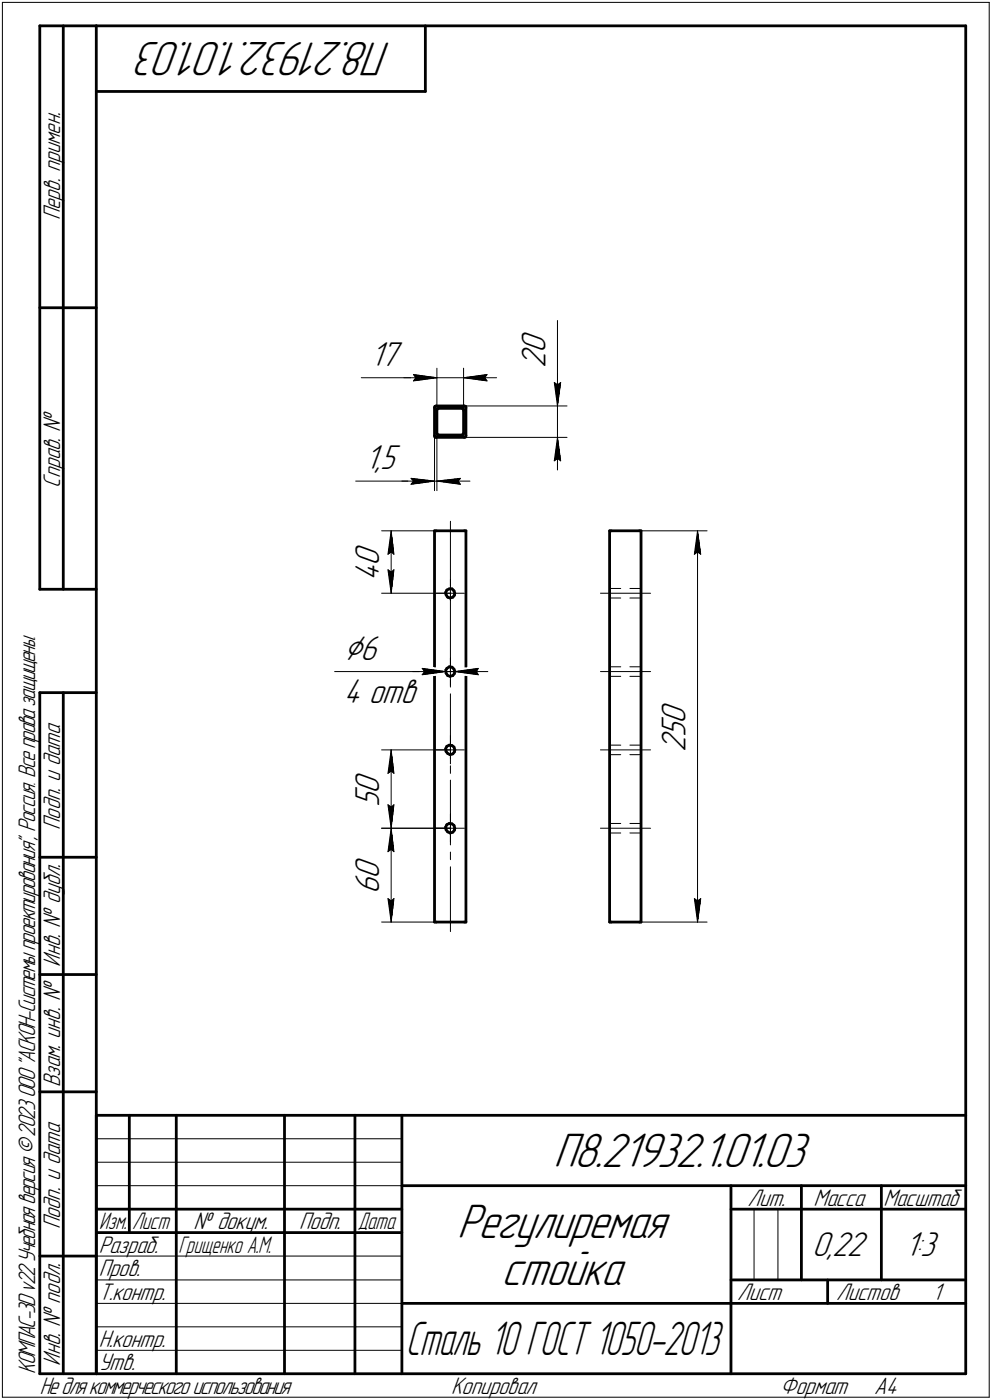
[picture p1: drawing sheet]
<svg xmlns="http://www.w3.org/2000/svg" width="211mm" height="298mm" viewBox="0 0 211 298" stroke-linecap="round" stroke-linejoin="round" font-family="sans-serif">
<defs><g id="words">
<g font-size="10.9">
<text x="83.3" y="9" transform="rotate(-180 83.3 9)">П8.21932.1.01.03</text>
<text x="117.7" y="248.5">П8.21932.1.01.03</text>
<text x="97.3" y="263.5">Регулиремая</text>
<text x="106.7" y="273.5">стойка</text>
</g>
<text font-size="10.7" x="86.3" y="288.5">Сталь 10 ГОСТ 1050-2013</text>
<text font-size="8.5" x="73.2" y="140.4">Ç6</text>
<g font-size="7.8">
<text x="78.9" y="77.9">17</text>
<text x="116.1" y="75.3" transform="rotate(-90 116.1 75.3)">0</text>
<text x="116.1" y="78.4" transform="rotate(-90 116.1 78.4)">2</text>
<text x="77.7" y="99.9">1,5</text>
<text x="80.7" y="123.8" transform="rotate(-90 80.7 123.8)">4</text>
<text x="80.7" y="120.6" transform="rotate(-90 80.7 120.6)">0</text>
<text x="73.2" y="149.6">4 отв</text>
<text x="145.9" y="154.2" transform="rotate(-90 145.9 154.2)">0</text>
<text x="145.9" y="160.1" transform="rotate(-90 145.9 160.1)">2</text>
<text x="145.9" y="157" transform="rotate(-90 145.9 157)">5</text>
<text x="80.7" y="171.9" transform="rotate(-90 80.7 171.9)">5</text>
<text x="80.7" y="169.1" transform="rotate(-90 80.7 169.1)">0</text>
<text x="80.7" y="190.4" transform="rotate(-90 80.7 190.4)">6</text>
<text x="80.7" y="187.2" transform="rotate(-90 80.7 187.2)">0</text>
<text x="172.8" y="267.5">0,22</text>
<text x="192.6" y="267.5">1:3</text>
</g>
<g font-size="5.4">
<text x="12.8" y="46.9" transform="rotate(-90 12.8 46.9)">Перв. примен.</text>
<text x="12.8" y="103.8" transform="rotate(-90 12.8 103.8)">Справ. !</text>
<text x="12.8" y="176.7" transform="rotate(-90 12.8 176.7)">Подп. и дата</text>
<text x="12.8" y="205.8" transform="rotate(-90 12.8 205.8)">Инв. ! дубл.</text>
<text x="12.8" y="231.6" transform="rotate(-90 12.8 231.6)">Взам. инв. !</text>
<text x="159.1" y="256.8">Лит.</text>
<text x="173.1" y="256.8">Масса</text>
<text x="188" y="256.8">Масштаб</text>
<text x="12.8" y="261.7" transform="rotate(-90 12.8 261.7)">Подп. и дата</text>
<text x="41.2" y="261.8">! докум.</text>
<text x="63.6" y="261.8">Подп.</text>
<text x="21" y="266.8">Разраб.</text>
<text x="21" y="271.8">Пров.</text>
<text x="21" y="276.8">Т.контр.</text>
<text x="156.9" y="276.8">Лист</text>
<text x="177.9" y="276.8">Листов</text>
<text x="198.4" y="276.8">1</text>
<text x="21" y="286.8">Н.контр.</text>
<text x="7.5" y="292.5" transform="rotate(-90 7.5 292.5)">КОМПАС-3Dv22Учебнаяверсия©2023ООО&quot;АСКОН-Системыпроектирования&quot;, Россия. Всеправазащищены.</text>
<text x="12.8" y="290.8" transform="rotate(-90 12.8 290.8)">Инв. ! подл.</text>
<text x="21" y="291.8">Утв.</text>
<text x="8.5" y="296.7">Недлякоммерческогоиспользования</text>
<text x="96" y="296.8">Копировал</text>
<text x="166" y="296.8">Формат</text>
<text x="186" y="296.8">A4</text>
</g>
<g font-size="5.3">
<text x="21.1" y="261.8">Изм.</text>
<text x="28.1" y="261.8">Лист</text>
<text x="76.1" y="261.8">Дата</text>
<text x="38" y="266.8">Грищенко А.М.</text>
</g>
</g></defs>
<g fill="none" stroke="#000" stroke-width=".59">
<path d="M8.5 5.5v120zM8.5 5.5h12zM13.5 5.5v120zM20.5 5.5v287zM20.5 5.5h185zM20.5 19.5h70zM90.5 5.5v14zM205.5 5.5v287zM8.5 65.5h12zM92.5 86.8v6zM92.5 92.8v.2zM92.5 93l.3 .1z"/>
<path d="M92.5 86.5l.3-.1zM92.5 86.5v.3zM92.8 93.1h6zM92.8 86.4h6zM93 87.3v5zM93 92.3v.2zM93 87v.3zM93 87h.3zM93 92.5l.3 .1zM93.3 87h5zM93.3 92.6h5zM98.3 92.6l.3-.1z"/>
<path d="M98.3 87h.3zM98.6 87v.3zM98.6 87.3v5zM98.6 92.3v.2zM98.8 86.4l.3 .1zM98.8 93.1l.3-.1zM99.1 86.5v.3zM99.1 86.8v6zM99.1 92.8v.2zM92.5 113v83.3zM92.5 113h.3zM92.8 113h6z"/>
<path d="M98.8 113h.3zM99.1 113v83.3zM129.7 113h.3zM129.7 113v83.3zM130 113h6.1zM136.1 113h.3zM136.4 113v83.3zM8.5 125.5h12zM94.8 126.2l.1 .5zM94.9 126.7l.3 .5zM95.1 125.6l.5-.2zM95.1 125.6l-.3 .6z"/>
<path d="M95.2 127.2l.6 .1zM95.6 125.4h.6zM95.8 127.3l.6-.1zM96.2 125.4l.4 .4zM96.6 125.8l.2 .5zM96.7 126.7l-.3 .5zM96.8 126.3l-.1 .4zM8.5 147.5v145zM8.5 147.5h12zM13.5 147.5v145zM94.8 142.7l.1 .6zM94.8 159.4l.1 .6z"/>
<path d="M94.9 143.3l.3 .5zM95.1 142.3l.5-.3zM95.1 142.3l-.3 .4zM95.1 158.9l.5-.2zM95.1 158.9l-.3 .5zM95.2 143.8l.6 .2zM95.6 142l.6 .1zM95.6 158.7h.6zM95.8 144l.6-.2zM96.2 142.1l.4 .4zM96.2 158.7l.4 .4zM96.6 142.5l.2 .5z"/>
<path d="M96.6 159.1l.2 .6zM96.7 143.4l-.3 .4zM96.8 143l-.1 .4zM96.8 159.7l-.1 .4zM94.8 176.1l.1 .6zM94.9 160l.3 .4zM94.9 176.7l.3 .4zM95.1 175.6l.5-.3zM95.1 175.6l-.3 .5zM95.2 160.4l.6 .3zM95.2 177.1l.6 .3zM95.6 175.3l.6 .1z"/>
<path d="M95.8 160.7l.6-.2zM95.8 177.4l.6-.2zM96.2 175.4l.4 .4zM96.6 175.8l.2 .6zM96.7 160.1l-.3 .4zM96.7 176.8l-.3 .4zM96.8 176.4l-.1 .4zM8.5 182.5h12zM92.5 196.3h.3zM92.8 196.3h6zM98.8 196.3h.3zM129.7 196.3h.3z"/>
<path d="M130 196.3h6.1zM136.1 196.3h.3zM8.5 207.5h12zM8.5 232.5h12zM20.5 237.5h185zM20.5 237.5v55zM27.5 237.5v25zM37.5 237.5v55zM60.5 237.5v55zM75.5 237.5v55zM85.5 237.5v55zM20.5 257.5h65z"/>
<path d="M85.5 252.5h120zM155.5 252.5v40zM155.5 257.5h15zM170.5 252.5v20zM170.5 257.5h35zM187.5 252.5v20zM8.5 267.5h12zM20.5 262.5h65zM85.5 277.5h70zM155.5 277.5h50zM155.5 272.5h50zM176.1 272.5v5z"/>
<path d="M8.5 292.5h12zM20.5 292.5h185z"/>
</g>
<g fill="none" stroke="#000" stroke-width=".21">
<path d="M.5 .5v297zM.5 .5h210zM210.5 .5v297zM88 79.8l5 .6zM88 79.8l.5 .6zM93 78.4v8.9zM98.6 78.4v8.9zM103.6 79.8l-.5 .6zM118.6 68.2v12.2zM118.6 79.4v7zM76.9 80.4h11.1zM85.9 80.4h7.1z"/>
<path d="M88 80.4h5zM88 81.1l5-.7zM88.5 80.4l-.5 .7zM92.5 93.1h28.1zM92.5 86.4h28.1zM92.5 89.7v14.8zM93 89.7v14.8zM93 80.4h5.6zM98.6 80.4l5 .7zM98.6 80.4l5-.6zM98.6 80.4h7.1zM103.1 80.4l.5 .7z"/>
<path d="M117.9 98.1l.7-.5zM117.9 81.4l.7 .6zM117.9 81.4l.7 5zM118.6 80.4v6zM118.6 93.1l-.7 5zM118.6 97.6l.7 .5zM118.6 93.1l.7 5zM118.6 93.1v7zM118.6 82l.7-.6zM118.6 86.4v6.7zM119.3 81.4l-.7 5zM75.7 102.4h11.8z"/>
<path d="M81.2 113h14.6zM82.5 118l.7-.5zM83.2 113l.6 5zM83.2 117.5l.6 .5zM83.2 113l-.7 5zM83.2 113v13.3zM85.5 102.4h7zM87.5 102.4h5zM87.5 101.9l5 .5zM87.5 101.9l.5 .5zM87.5 103.1l5-.7zM88 102.4l-.5 .7z"/>
<path d="M92.5 102.4h.5zM93 102.4l5 .7zM93 102.4l5-.5zM93 102.4h7zM95.8 111v13.8zM97.5 102.4l.5 .7zM98 101.9l-.5 .5zM136.4 113h14.1zM147.7 118l.7-.5zM148.4 113l.7 5zM148.4 117.5l.7 .5zM148.4 113l-.7 5z"/>
<path d="M148.4 113v83.3zM81.2 126.3h14.6zM82.5 121.3l.7 5zM82.5 121.3l.7 .5zM83.2 121.8l.6-.5zM83.8 121.3l-.6 5zM92.8 126.3h3zM95.8 126.3h3zM95.8 126.3v3.1zM95.8 123.4v2.9zM95.8 126.3v1.6zM95.8 129.4v13.8z"/>
<path d="M127.8 126.3h10.6zM129.7 125.3h2.4zM129.7 127.3h2.4zM134 125.3h2.4zM134 127.3h2.4zM71.2 143h23.6zM81.2 159.7h14.6zM83.2 159.7l.6 5zM83.2 159.7l-.7 5zM83.2 159.7v16.7zM87.8 143h7zM89.8 142.3l5 .7z"/>
<path d="M89.8 142.3l.5 .7zM89.8 143.7l5-.7zM90.3 143l-.5 .7zM92.8 159.7h3zM92.8 143h3zM94.8 143h2zM95.8 159.7h3zM95.8 159.7v2.9zM95.8 156.6v3.1zM95.8 143h3zM95.8 143v3zM95.8 140v3z"/>
<path d="M95.8 144.7v1.6zM95.8 147.7v13.8zM96.8 143l5 .7zM96.8 143l5-.7zM96.8 143h7zM101.3 143l.5 .7zM101.8 142.3l-.5 .7zM127.8 143h10.6zM127.8 159.7h10.6zM129.7 142h2.4zM129.7 144h2.4zM129.7 158.7h2.4z"/>
<path d="M134 142h2.4zM134 144h2.4zM134 158.7h2.4zM81.2 176.4h14.6zM82.5 171.4l.7 5zM82.5 171.4l.7 .5zM82.5 164.7l.7-.5zM83.2 171.9l.6-.5zM83.2 164.2l.6 .5zM83.2 176.4l.6 5zM83.2 176.4l-.7 5zM83.2 176.4v19.9z"/>
<path d="M83.8 171.4l-.6 5zM92.8 176.4h3zM95.8 176.4h3zM95.8 176.4v2.9zM95.8 173.3v3.1zM95.8 163.1v1.6zM95.8 166.1v13.8zM127.8 176.4h10.6zM129.7 175.3h2.4zM129.7 177.4h2.4zM129.7 160.7h2.4zM134 175.3h2.4z"/>
<path d="M134 177.4h2.4zM134 160.7h2.4zM81.2 196.3h14.6zM82.5 181.4l.7-.6zM82.5 191.3l.7 5zM82.5 191.3l.7 .6zM83.2 180.8l.6 .6zM83.2 191.9l.6-.6zM83.8 191.3l-.6 5zM95.8 181.4v1.6zM95.8 184.6v13.8zM136.4 196.3h14.1z"/>
<path d="M147.7 191.3l.7 5zM147.7 191.3l.7 .6zM148.4 191.9l.7-.6zM149.1 191.3l-.7 5zM20.5 247.5h65zM20.5 252.5h65zM20.5 242.5h65zM160.4 257.5v15zM165.5 257.5v15zM20.5 267.5h65zM20.5 272.5h65zM20.5 277.5h65z"/>
<path d="M.5 297.5h210zM20.5 282.5h65zM20.5 287.5h65z"/>
</g>
<g fill="#fff" stroke="#fff" stroke-width=".21">
<path d="M75 164.1h7.2zM75 164.2h7.2zM75 164.3h7.2zM75 164.3h7.2zM75 164.4h7.2zM75 164.5h7.2zM75 164.6h7.2zM75 164.7h7.2zM75 164.8h7.2zM75 164.8h7.2zM75 164.9h7.2zM75 165h7.2zM75 165.1h7.2zM75 165.2h7.2zM75 165.3h7.2zM75 165.4h7.2zM75 165.4h7.2zM75 165.5h7.2zM75 165.6h7.2zM75 165.7h7.2zM75 165.8h7.2zM75 165.9h7.2zM75 165.9h7.2zM75 166h7.2zM75 166.1h7.2zM75 166.2h7.2zM75 166.3h7.2zM75 166.4h7.2zM75 166.5h7.2zM75 166.5h7.2zM75 166.6h7.2zM75 166.7h7.2zM75 166.8h7.2zM75 166.9h7.2zM75 167h7.2zM75 167h7.2zM75 167.1h7.2zM75 167.2h7.2zM75 167.3h7.2zM75 167.4h7.2zM75 167.5h7.2zM75 167.6h7.2zM75 167.6h7.2zM75 167.7h7.2zM75 167.8h7.2zM75 167.9h7.2zM75 168h7.2zM75 168.1h7.2zM75 168.1h7.2zM75 168.2h7.2zM75 168.3h7.2zM75 168.4h7.2zM75 168.5h7.2zM75 168.6h7.2zM75 168.7h7.2zM75 168.7h7.2zM75 168.8h7.2zM75 168.9h7.2zM75 169h7.2zM75 169.1h7.2zM75 169.2h7.2zM75 169.2h7.2zM75 169.3h7.2zM75 169.4h7.2zM75 169.5h7.2zM75 169.6h7.2zM75 169.7h7.2zM75 169.8h7.2zM75 169.8h7.2zM75 169.9h7.2zM75 170h7.2zM75 170.1h7.2zM75 170.2h7.2zM75 170.3h7.2zM75 170.3h7.2zM75 170.4h7.2zM75 170.5h7.2zM75 170.6h7.2zM75 170.7h7.2zM75 170.8h7.2zM75 170.9h7.2zM75 170.9h7.2zM75 171h7.2zM75 171.1h7.2zM75 171.2h7.2zM75 171.3h7.2zM75 171.4h7.2zM75 171.4h7.2zM75 171.5h7.2zM75 171.6h7.2zM75 171.7h7.2zM75 171.8h7.2z"/>
<path d="M82 170.9h2.4zM82 170.9h2.4zM82 171h2.4zM82 171.1h2.4zM82 171.2h2.4zM82 171.3h2.4zM82 171.4h2.4zM82 171.4h2.4zM82.1 171.5h2.2zM82.1 171.6h2.2zM82.1 171.7h2.2zM82.1 171.8h2.2zM82.1 171.9h2.2zM82.1 172h2.2zM82.1 172h2.2zM82.2 172.1h2zM82.2 172.2h2zM82.2 172.3h2zM82.2 172.4h2zM82.2 172.5h2zM82.2 172.6h2zM82.2 172.6h2zM82.2 172.7h2zM82.3 172.8h1.9zM82.3 172.9h1.9zM82.3 173h1.9zM82.3 173.1h1.9zM82.3 173.1h1.9zM82.3 173.2h1.9zM82.3 173.3h1.9zM82.4 173.4h1.7zM82.4 173.5h1.7zM82.4 173.6h1.7zM82.4 173.7h1.7zM82.4 173.7h1.7zM82.4 173.8h1.7zM82.4 173.9h1.7zM82.5 174h1.5zM82.5 174.1h1.5zM82.5 174.2h1.5zM82.5 174.2h1.5zM82.5 174.3h1.5zM82.5 174.4h1.5zM82.5 174.5h1.5zM82.5 174.6h1.4zM82.5 174.7h1.4zM82.5 174.8h1.4zM82.6 174.8h1.2zM82.6 174.9h1.2zM82.7 175h1.1zM82.7 175.1h1zM82.7 175.2h1zM82.8 175.3h.9zM82.8 175.3h.9zM82.9 175.4h.8zM82.9 175.5h.7zM83 175.6h.6zM83 175.7h.6zM83 175.8h.5zM83.1 175.9h.4zM83.1 175.9h.3zM83.1 176h.3zM83.1 176.1h.3z"/>
<path d="M83.1 159.9h.3zM83.1 160h.3zM83.1 160.1h.3zM83.1 160.2h.4zM83 160.3h.5zM83 160.4h.6zM83 160.4h.6zM82.9 160.5h.7zM82.9 160.6h.8zM82.8 160.7h.9zM82.8 160.8h.9zM82.7 160.9h1zM82.7 161h1zM82.7 161h1.1zM82.6 161.1h1.2zM82.6 161.2h1.2zM82.5 161.3h1.4zM82.5 161.4h1.4zM82.5 161.5h1.4zM82.5 161.5h1.5zM82.5 161.6h1.5zM82.5 161.7h1.5zM82.5 161.8h1.5zM82.5 161.9h1.5zM82.5 162h1.5zM82.5 162.1h1.5zM82.4 162.1h1.7zM82.4 162.2h1.7zM82.4 162.3h1.7zM82.4 162.4h1.7zM82.4 162.5h1.7zM82.4 162.6h1.7zM82.4 162.6h1.7zM82.3 162.7h1.9zM82.3 162.8h1.9zM82.3 162.9h1.9zM82.3 163h1.9zM82.3 163.1h1.9zM82.3 163.2h1.9zM82.3 163.2h1.9zM82.2 163.3h2zM82.2 163.4h2zM82.2 163.5h2zM82.2 163.6h2zM82.2 163.7h2zM82.2 163.7h2zM82.2 163.8h2zM82.2 163.9h2zM82.1 164h2.2zM82.1 164.1h2.2zM82.1 164.2h2.2zM82.1 164.3h2.2zM82.1 164.3h2.2zM82.1 164.4h2.2zM82.1 164.5h2.2zM82 164.6h2.4zM82 164.7h2.4zM82 164.8h2.4zM82 164.8h2.4zM82 164.9h2.4zM82 165h2.4zM82 165.1h2.4z"/>
<path d="M75 182.3h7.2zM75 182.4h7.2zM75 182.5h7.2zM75 182.5h7.2zM75 182.6h7.2zM75 182.7h7.2zM75 182.8h7.2zM75 182.9h7.2zM75 183h7.2zM75 183h7.2zM75 183.1h7.2zM75 183.2h7.2zM75 183.3h7.2zM75 183.4h7.2zM75 183.5h7.2zM75 183.6h7.2zM75 183.6h7.2zM75 183.7h7.2zM75 183.8h7.2zM75 183.9h7.2zM75 184h7.2zM75 184.1h7.2zM75 184.1h7.2zM75 184.2h7.2zM75 184.3h7.2zM75 184.4h7.2zM75 184.5h7.2zM75 184.6h7.2zM75 184.7h7.2zM75 184.7h7.2zM75 184.8h7.2zM75 184.9h7.2zM75 185h7.2zM75 185.1h7.2zM75 185.2h7.2zM75 185.3h7.2zM75 185.3h7.2zM75 185.4h7.2zM75 185.5h7.2zM75 185.6h7.2zM75 185.7h7.2zM75 185.8h7.2zM75 185.8h7.2zM75 185.9h7.2zM75 186h7.2zM75 186.1h7.2zM75 186.2h7.2zM75 186.3h7.2zM75 186.4h7.2zM75 186.4h7.2zM75 186.5h7.2zM75 186.6h7.2zM75 186.7h7.2zM75 186.8h7.2zM75 186.9h7.2zM75 186.9h7.2zM75 187h7.2zM75 187.1h7.2zM75 187.2h7.2zM75 187.3h7.2zM75 187.4h7.2zM75 187.5h7.2zM75 187.5h7.2zM75 187.6h7.2zM75 187.7h7.2zM75 187.8h7.2zM75 187.9h7.2zM75 188h7.2zM75 188h7.2zM75 188.1h7.2zM75 188.2h7.2zM75 188.3h7.2zM75 188.4h7.2zM75 188.5h7.2zM75 188.6h7.2zM75 188.6h7.2zM75 188.7h7.2zM75 188.8h7.2zM75 188.9h7.2zM75 189h7.2zM75 189.1h7.2zM75 189.1h7.2zM75 189.2h7.2zM75 189.3h7.2zM75 189.4h7.2zM75 189.5h7.2zM75 189.6h7.2zM75 189.7h7.2zM75 189.7h7.2zM75 189.8h7.2zM75 189.9h7.2zM75 190h7.2zM75 190.1h7.2zM75 190.2h7.2zM75 190.2h7.2zM75 190.3h7.2z"/>
<path d="M83.1 176.6h.3zM83.1 176.7h.3zM83.1 176.8h.3zM83.1 176.9h.4zM83 177h.5zM83 177h.6zM83 177.1h.6zM82.9 177.2h.7zM82.9 177.3h.8zM82.8 177.4h.9zM82.8 177.5h.9zM82.7 177.5h1zM82.7 177.6h1zM82.7 177.7h1.1zM82.6 177.8h1.2zM82.6 177.9h1.2zM82.5 178h1.4zM82.5 178.1h1.4zM82.5 178.1h1.4zM82.5 178.2h1.5zM82.5 178.3h1.5zM82.5 178.4h1.5zM82.5 178.5h1.5zM82.5 178.6h1.5zM82.5 178.6h1.5zM82.5 178.7h1.5zM82.4 178.8h1.7zM82.4 178.9h1.7zM82.4 179h1.7zM82.4 179.1h1.7zM82.4 179.2h1.7zM82.4 179.2h1.7zM82.4 179.3h1.7zM82.3 179.4h1.9zM82.3 179.5h1.9zM82.3 179.6h1.9zM82.3 179.7h1.9zM82.3 179.7h1.9zM82.3 179.8h1.9zM82.3 179.9h1.9zM82.2 180h2zM82.2 180.1h2zM82.2 180.2h2zM82.2 180.3h2zM82.2 180.3h2zM82.2 180.4h2zM82.2 180.5h2zM82.2 180.6h2zM82.1 180.7h2.2zM82.1 180.8h2.2zM82.1 180.8h2.2zM82.1 180.9h2.2zM82.1 181h2.2zM82.1 181.1h2.2zM82.1 181.2h2.2zM82 181.3h2.4zM82 181.4h2.4zM82 181.4h2.4zM82 181.5h2.4zM82 181.6h2.4zM82 181.7h2.4zM82 181.8h2.4z"/>
<path d="M82 190.8h2.4zM82 190.9h2.4zM82 191h2.4zM82 191.1h2.4zM82 191.2h2.4zM82 191.3h2.4zM82 191.3h2.4zM82 191.4h2.4zM82.1 191.5h2.2zM82.1 191.6h2.2zM82.1 191.7h2.2zM82.1 191.8h2.2zM82.1 191.9h2.2zM82.1 191.9h2.2zM82.1 192h2.2zM82.2 192.1h2zM82.2 192.2h2zM82.2 192.3h2zM82.2 192.4h2zM82.2 192.4h2zM82.2 192.5h2zM82.2 192.6h2zM82.2 192.7h2zM82.3 192.8h1.9zM82.3 192.9h1.9zM82.3 193h1.9zM82.3 193h1.9zM82.3 193.1h1.9zM82.3 193.2h1.9zM82.3 193.3h1.9zM82.4 193.4h1.7zM82.4 193.5h1.7zM82.4 193.5h1.7zM82.4 193.6h1.7zM82.4 193.7h1.7zM82.4 193.8h1.7zM82.4 193.9h1.7zM82.5 194h1.5zM82.5 194.1h1.5zM82.5 194.1h1.5zM82.5 194.2h1.5zM82.5 194.3h1.5zM82.5 194.4h1.5zM82.5 194.5h1.5zM82.5 194.6h1.4zM82.5 194.6h1.4zM82.5 194.7h1.4zM82.6 194.8h1.2zM82.6 194.9h1.2zM82.7 195h1.1zM82.7 195.1h1zM82.7 195.2h1zM82.8 195.2h.9zM82.8 195.3h.9zM82.9 195.4h.8zM82.9 195.5h.7zM83 195.6h.6zM83 195.7h.6zM83 195.7h.5zM83.1 195.8h.4zM83.1 195.9h.3zM83.1 196h.3zM83.1 196.1h.3z"/>
<path d="M75 115.6h7.2zM75 115.7h7.2zM75 115.7h7.2zM75 115.8h7.2zM75 115.9h7.2zM75 116h7.2zM75 116.1h7.2zM75 116.2h7.2zM75 116.2h7.2zM75 116.3h7.2zM75 116.4h7.2zM75 116.5h7.2zM75 116.6h7.2zM75 116.7h7.2zM75 116.8h7.2zM75 116.8h7.2zM75 116.9h7.2zM75 117h7.2zM75 117.1h7.2zM75 117.2h7.2zM75 117.3h7.2zM75 117.3h7.2zM75 117.4h7.2zM75 117.5h7.2zM75 117.6h7.2zM75 117.7h7.2zM75 117.8h7.2zM75 117.9h7.2zM75 117.9h7.2zM75 118h7.2zM75 118.1h7.2zM75 118.2h7.2zM75 118.3h7.2zM75 118.4h7.2zM75 118.4h7.2zM75 118.5h7.2zM75 118.6h7.2zM75 118.7h7.2zM75 118.8h7.2zM75 118.9h7.2zM75 119h7.2zM75 119h7.2zM75 119.1h7.2zM75 119.2h7.2zM75 119.3h7.2zM75 119.4h7.2zM75 119.5h7.2zM75 119.5h7.2zM75 119.6h7.2zM75 119.7h7.2zM75 119.8h7.2zM75 119.9h7.2zM75 120h7.2zM75 120.1h7.2zM75 120.1h7.2zM75 120.2h7.2zM75 120.3h7.2zM75 120.4h7.2zM75 120.5h7.2zM75 120.6h7.2zM75 120.6h7.2zM75 120.7h7.2zM75 120.8h7.2zM75 120.9h7.2zM75 121h7.2zM75 121.1h7.2zM75 121.2h7.2zM75 121.2h7.2zM75 121.3h7.2zM75 121.4h7.2zM75 121.5h7.2zM75 121.6h7.2zM75 121.7h7.2zM75 121.8h7.2zM75 121.8h7.2zM75 121.9h7.2zM75 122h7.2zM75 122.1h7.2zM75 122.2h7.2zM75 122.3h7.2zM75 122.3h7.2zM75 122.4h7.2zM75 122.5h7.2zM75 122.6h7.2zM75 122.7h7.2zM75 122.8h7.2zM75 122.9h7.2zM75 122.9h7.2zM75 123h7.2zM75 123.1h7.2zM75 123.2h7.2zM75 123.3h7.2zM75 123.4h7.2zM75 123.4h7.2zM75 123.5h7.2zM75 123.6h7.2zM75 123.7h7.2z"/>
<path d="M82 120.8h2.4zM82 120.9h2.4zM82 121h2.4zM82 121.1h2.4zM82 121.2h2.4zM82 121.2h2.4zM82 121.3h2.4zM82 121.4h2.4zM82.1 121.5h2.2zM82.1 121.6h2.2zM82.1 121.7h2.2zM82.1 121.8h2.2zM82.1 121.8h2.2zM82.1 121.9h2.2zM82.1 122h2.2zM82.2 122.1h2zM82.2 122.2h2zM82.2 122.3h2zM82.2 122.3h2zM82.2 122.4h2zM82.2 122.5h2zM82.2 122.6h2zM82.2 122.7h2zM82.3 122.8h1.9zM82.3 122.9h1.9zM82.3 122.9h1.9zM82.3 123h1.9zM82.3 123.1h1.9zM82.3 123.2h1.9zM82.3 123.3h1.9zM82.4 123.4h1.7zM82.4 123.4h1.7zM82.4 123.5h1.7zM82.4 123.6h1.7zM82.4 123.7h1.7zM82.4 123.8h1.7zM82.4 123.9h1.7zM82.5 124h1.5zM82.5 124h1.5zM82.5 124.1h1.5zM82.5 124.2h1.5zM82.5 124.3h1.5zM82.5 124.4h1.5zM82.5 124.5h1.5zM82.5 124.5h1.4zM82.5 124.6h1.4zM82.5 124.7h1.4zM82.6 124.8h1.2zM82.6 124.9h1.2zM82.7 125h1.1zM82.7 125.1h1zM82.7 125.1h1zM82.8 125.2h.9zM82.8 125.3h.9zM82.9 125.4h.8zM82.9 125.5h.7zM83 125.6h.6zM83 125.6h.6zM83 125.7h.5zM83.1 125.8h.4zM83.1 125.9h.3zM83.1 126h.3zM83.1 126.1h.3z"/>
<path d="M83.1 113.3h.3zM83.1 113.4h.3zM83.1 113.5h.3zM83.1 113.5h.4zM83 113.6h.5zM83 113.7h.6zM83 113.8h.6zM82.9 113.9h.7zM82.9 114h.8zM82.8 114h.9zM82.8 114.1h.9zM82.7 114.2h1zM82.7 114.3h1zM82.7 114.4h1.1zM82.6 114.5h1.2zM82.6 114.6h1.2zM82.5 114.6h1.4zM82.5 114.7h1.4zM82.5 114.8h1.4zM82.5 114.9h1.5zM82.5 115h1.5zM82.5 115.1h1.5zM82.5 115.1h1.5zM82.5 115.2h1.5zM82.5 115.3h1.5zM82.5 115.4h1.5zM82.4 115.5h1.7zM82.4 115.6h1.7zM82.4 115.7h1.7zM82.4 115.7h1.7zM82.4 115.8h1.7zM82.4 115.9h1.7zM82.4 116h1.7zM82.3 116.1h1.9zM82.3 116.2h1.9zM82.3 116.2h1.9zM82.3 116.3h1.9zM82.3 116.4h1.9zM82.3 116.5h1.9zM82.3 116.6h1.9zM82.2 116.7h2zM82.2 116.8h2zM82.2 116.8h2zM82.2 116.9h2zM82.2 117h2zM82.2 117.1h2zM82.2 117.2h2zM82.2 117.3h2zM82.1 117.3h2.2zM82.1 117.4h2.2zM82.1 117.5h2.2zM82.1 117.6h2.2zM82.1 117.7h2.2zM82.1 117.8h2.2zM82.1 117.9h2.2zM82 117.9h2.4zM82 118h2.4zM82 118.1h2.4zM82 118.2h2.4zM82 118.3h2.4zM82 118.4h2.4zM82 118.4h2.4z"/>
<path d="M101.6 141.9h.7zM100.8 142h1.5zM100.2 142.1h2.1zM99.4 142.2h2.9zM98.6 142.2h3.7zM98.5 142.3h3.8zM98.3 142.4h4zM98 142.5h4.3zM97.9 142.6h4.4zM97.6 142.7h4.7zM97.5 142.7h4.8zM97.2 142.8h5.1zM97 142.9h5.3zM96.8 143h5.5zM97 143.1h5.3zM97.2 143.2h5.1zM97.5 143.3h4.8zM97.6 143.3h4.7zM97.9 143.4h4.4zM98 143.5h4.3zM98.3 143.6h4zM98.5 143.7h3.8zM98.6 143.8h3.7zM99.3 143.8h3zM99.9 143.9h2.4zM100.5 144h1.8zM101.1 144.1h1.2zM101.7 144.2h.6z"/>
<path d="M89.3 141.9h.8zM89.3 142h1.5zM89.3 142.1h2.3zM89.3 142.2h3.1zM89.3 142.2h3.7zM89.3 142.3h4zM89.3 142.4h4.2zM89.3 142.5h4.3zM89.3 142.6h4.6zM89.3 142.7h4.8zM89.3 142.7h4.9zM89.3 142.8h5.2zM89.3 142.9h5.4zM89.3 143h5.5zM89.3 143.1h5.4zM89.3 143.2h5.2zM89.3 143.3h4.9zM89.3 143.3h4.8zM89.3 143.4h4.6zM89.3 143.5h4.3zM89.3 143.6h4.2zM89.3 143.7h4zM89.3 143.8h3.7zM89.3 143.8h3.2zM89.3 143.9h2.6zM89.3 144h1.9zM89.3 144.1h1.3zM89.3 144.2h.7z"/>
<path d="M73.2 134.7h8.4zM73.2 134.8h8.4zM73.2 134.9h8.4zM73.2 135h8.4zM73.2 135h8.4zM73.2 135.1h8.4zM73.2 135.2h8.4zM73.2 135.3h8.4zM73.2 135.4h8.4zM73.2 135.5h8.4zM73.2 135.6h8.4zM73.2 135.6h8.4zM73.2 135.7h8.4zM73.2 135.8h8.4zM73.2 135.9h8.4zM73.2 136h8.4zM73.2 136.1h8.4zM73.2 136.1h8.4zM73.2 136.2h8.4zM73.2 136.3h8.4zM73.2 136.4h8.4zM73.2 136.5h8.4zM73.2 136.6h8.4zM73.2 136.7h8.4zM73.2 136.7h8.4zM73.2 136.8h8.4zM73.2 136.9h8.4zM73.2 137h8.4zM73.2 137.1h8.4zM73.2 137.2h8.4zM73.2 137.2h8.4zM73.2 137.3h8.4zM73.2 137.4h8.4zM73.2 137.5h8.4zM73.2 137.6h8.4zM73.2 137.7h8.4zM73.2 137.8h8.4zM73.2 137.8h8.4zM73.2 137.9h8.4zM73.2 138h8.4zM73.2 138.1h8.4zM73.2 138.2h8.4zM73.2 138.3h8.4zM73.2 138.3h8.4zM73.2 138.4h8.4zM73.2 138.5h8.4zM73.2 138.6h8.4zM73.2 138.7h8.4zM73.2 138.8h8.4zM73.2 138.9h8.4zM73.2 138.9h8.4zM73.2 139h8.4zM73.2 139.1h8.4zM73.2 139.2h8.4zM73.2 139.3h8.4zM73.2 139.4h8.4zM73.2 139.4h8.4zM73.2 139.5h8.4zM73.2 139.6h8.4zM73.2 139.7h8.4zM73.2 139.8h8.4zM73.2 139.9h8.4zM73.2 140h8.4zM73.2 140h8.4zM73.2 140.1h8.4zM73.2 140.2h8.4zM73.2 140.3h8.4zM73.2 140.4h8.4zM73.2 140.5h8.4zM73.2 140.5h8.4zM73.2 140.6h8.4zM73.2 140.7h8.4zM73.2 140.8h8.4zM73.2 140.9h8.4zM73.2 141h8.4zM73.2 141.1h8.4zM73.2 141.1h8.4zM73.2 141.2h8.4zM73.2 141.3h8.4zM73.2 141.4h8.4zM73.2 141.5h8.4zM73.2 141.6h8.4zM73.2 141.6h8.4zM73.2 141.7h8.4zM73.2 141.8h8.4zM73.2 141.9h8.4z"/>
<path d="M73.2 144h16.6zM73.2 144.1h16.6zM73.2 144.2h16.6zM73.2 144.3h16.6zM73.2 144.4h16.6zM73.2 144.4h16.6zM73.2 144.5h16.6zM73.2 144.6h16.6zM73.2 144.7h16.6zM73.2 144.8h16.6zM73.2 144.9h16.6zM73.2 144.9h16.6zM73.2 145h16.6zM73.2 145.1h16.6zM73.2 145.2h16.6zM73.2 145.3h16.6zM73.2 145.4h16.6zM73.2 145.5h16.6zM73.2 145.5h16.6zM73.2 145.6h16.6zM73.2 145.7h16.6zM73.2 145.8h16.6zM73.2 145.9h16.6zM73.2 146h16.6zM73.2 146h16.6zM73.2 146.1h16.6zM73.2 146.2h16.6zM73.2 146.3h16.6zM73.2 146.4h16.6zM73.2 146.5h16.6zM73.2 146.6h16.6zM73.2 146.6h16.6zM73.2 146.7h16.6zM73.2 146.8h16.6zM73.2 146.9h16.6zM73.2 147h16.6zM73.2 147.1h16.6zM73.2 147.2h16.6zM73.2 147.2h16.6zM73.2 147.3h16.6zM73.2 147.4h16.6zM73.2 147.5h16.6zM73.2 147.6h16.6zM73.2 147.7h16.6zM73.2 147.7h16.6zM73.2 147.8h16.6zM73.2 147.9h16.6zM73.2 148h16.6zM73.2 148.1h16.6zM73.2 148.2h16.6zM73.2 148.3h16.6zM73.2 148.3h16.6zM73.2 148.4h16.6zM73.2 148.5h16.6zM73.2 148.6h16.6zM73.2 148.7h16.6zM73.2 148.8h16.6zM73.2 148.8h16.6zM73.2 148.9h16.6zM73.2 149h16.6zM73.2 149.1h16.6zM73.2 149.2h16.6zM73.2 149.3h16.6zM73.2 149.4h16.6zM73.2 149.4h16.6zM73.2 149.5h16.6zM73.2 149.6h16.6zM73.2 149.7h16.6zM73.2 149.8h16.6zM73.2 149.9h16.6zM73.2 149.9h16.6zM73.2 150h16.6zM73.2 150.1h16.6zM73.2 150.2h16.6zM73.2 150.3h16.6zM73.2 150.4h16.6zM73.2 150.5h16.6zM73.2 150.5h16.6zM73.2 150.6h16.6zM73.2 150.7h16.6zM73.2 150.8h16.6zM73.2 150.9h16.6zM73.2 151h16.6zM73.2 151h16.6z"/>
<path d="M110.5 70.3h7.1zM110.5 70.4h7.1zM110.5 70.4h7.1zM110.5 70.5h7.1zM110.5 70.6h7.1zM110.5 70.7h7.1zM110.5 70.8h7.1zM110.5 70.9h7.1zM110.5 71h7.1zM110.5 71h7.1zM110.5 71.1h7.1zM110.5 71.2h7.1zM110.5 71.3h7.1zM110.5 71.4h7.1zM110.5 71.5h7.1zM110.5 71.5h7.1zM110.5 71.6h7.1zM110.5 71.7h7.1zM110.5 71.8h7.1zM110.5 71.9h7.1zM110.5 72h7.1zM110.5 72.1h7.1zM110.5 72.1h7.1zM110.5 72.2h7.1zM110.5 72.3h7.1zM110.5 72.4h7.1zM110.5 72.5h7.1zM110.5 72.6h7.1zM110.5 72.6h7.1zM110.5 72.7h7.1zM110.5 72.8h7.1zM110.5 72.9h7.1zM110.5 73h7.1zM110.5 73.1h7.1zM110.5 73.2h7.1zM110.5 73.2h7.1zM110.5 73.3h7.1zM110.5 73.4h7.1zM110.5 73.5h7.1zM110.5 73.6h7.1zM110.5 73.7h7.1zM110.5 73.7h7.1zM110.5 73.8h7.1zM110.5 73.9h7.1zM110.5 74h7.1zM110.5 74.1h7.1zM110.5 74.2h7.1zM110.5 74.3h7.1zM110.5 74.3h7.1zM110.5 74.4h7.1zM110.5 74.5h7.1zM110.5 74.6h7.1zM110.5 74.7h7.1zM110.5 74.8h7.1zM110.5 74.8h7.1zM110.5 74.9h7.1zM110.5 75h7.1zM110.5 75.1h7.1zM110.5 75.2h7.1zM110.5 75.3h7.1zM110.5 75.4h7.1zM110.5 75.4h7.1zM110.5 75.5h7.1zM110.5 75.6h7.1zM110.5 75.7h7.1zM110.5 75.8h7.1zM110.5 75.9h7.1zM110.5 75.9h7.1zM110.5 76h7.1zM110.5 76.1h7.1zM110.5 76.2h7.1zM110.5 76.3h7.1zM110.5 76.4h7.1zM110.5 76.5h7.1zM110.5 76.5h7.1zM110.5 76.6h7.1zM110.5 76.7h7.1zM110.5 76.8h7.1zM110.5 76.9h7.1zM110.5 77h7.1zM110.5 77h7.1zM110.5 77.1h7.1zM110.5 77.2h7.1zM110.5 77.3h7.1zM110.5 77.4h7.1zM110.5 77.5h7.1zM110.5 77.6h7.1zM110.5 77.6h7.1zM110.5 77.7h7.1zM110.5 77.8h7.1zM110.5 77.9h7.1zM110.5 78h7.1zM110.5 78.1h7.1zM110.5 78.1h7.1zM110.5 78.2h7.1zM110.5 78.3h7.1z"/>
<path d="M118.5 93.4h.3zM118.5 93.5h.3zM118.4 93.6h.5zM118.4 93.6h.5zM118.4 93.7h.5zM118.4 93.8h.6zM118.4 93.9h.6zM118.3 94h.7zM118.3 94.1h.7zM118.2 94.1h.9zM118.2 94.2h.9zM118.1 94.3h1zM118.1 94.4h1.1zM118.1 94.5h1.1zM118 94.6h1.3zM118 94.7h1.3zM117.9 94.7h1.5zM117.9 94.8h1.5zM117.9 94.9h1.5zM117.9 95h1.6zM117.9 95.1h1.6zM117.9 95.2h1.6zM117.9 95.2h1.6zM117.9 95.3h1.6zM117.9 95.4h1.6zM117.9 95.5h1.6zM117.8 95.6h1.7zM117.8 95.7h1.7zM117.8 95.8h1.7zM117.8 95.8h1.7zM117.8 95.9h1.7zM117.8 96h1.7zM117.8 96.1h1.7zM117.7 96.2h1.8zM117.7 96.3h1.8zM117.7 96.4h1.8zM117.7 96.4h1.9zM117.7 96.5h1.9zM117.7 96.6h1.9zM117.7 96.7h1.9zM117.6 96.8h2zM117.6 96.9h2zM117.6 96.9h2zM117.6 97h2zM117.6 97.1h2zM117.6 97.2h2.1zM117.6 97.3h2.1zM117.6 97.4h2.1zM117.5 97.5h2.2zM117.5 97.5h2.2zM117.5 97.6h2.2zM117.5 97.7h2.2zM117.5 97.8h2.2zM117.5 97.9h2.2zM117.5 98h2.3zM117.4 98h2.4zM117.4 98.1h2.4zM117.4 98.2h2.4zM117.4 98.3h2.4zM117.4 98.4h2.4zM117.4 98.5h2.4zM117.4 98.6h2.4z"/>
<path d="M117.3 80.9h2.5zM117.4 81h2.4zM117.4 81.1h2.4zM117.4 81.2h2.4zM117.4 81.3h2.4zM117.4 81.4h2.4zM117.4 81.4h2.4zM117.4 81.5h2.4zM117.5 81.6h2.3zM117.5 81.7h2.2zM117.5 81.8h2.2zM117.5 81.9h2.2zM117.5 82h2.2zM117.5 82h2.2zM117.5 82.1h2.2zM117.6 82.2h2.1zM117.6 82.3h2.1zM117.6 82.4h2.1zM117.6 82.5h2zM117.6 82.5h2zM117.6 82.6h2zM117.6 82.7h2zM117.6 82.8h2zM117.7 82.9h1.9zM117.7 83h1.9zM117.7 83.1h1.9zM117.7 83.1h1.9zM117.7 83.2h1.8zM117.7 83.3h1.8zM117.7 83.4h1.8zM117.8 83.5h1.7zM117.8 83.6h1.7zM117.8 83.7h1.7zM117.8 83.7h1.7zM117.8 83.8h1.7zM117.8 83.9h1.7zM117.8 84h1.7zM117.9 84.1h1.6zM117.9 84.2h1.6zM117.9 84.2h1.6zM117.9 84.3h1.6zM117.9 84.4h1.6zM117.9 84.5h1.6zM117.9 84.6h1.6zM117.9 84.7h1.5zM117.9 84.8h1.5zM117.9 84.8h1.5zM118 84.9h1.3zM118 85h1.3zM118.1 85.1h1.1zM118.1 85.2h1.1zM118.1 85.3h1zM118.2 85.3h.9zM118.2 85.4h.9zM118.3 85.5h.7zM118.3 85.6h.7zM118.4 85.7h.6zM118.4 85.8h.6zM118.4 85.9h.5zM118.4 85.9h.5zM118.4 86h.5zM118.5 86.1h.3zM118.5 86.2h.3z"/>
<path d="M78.8 72.3h7.1zM78.8 72.4h7.1zM78.8 72.5h7.1zM78.8 72.6h7.1zM78.8 72.6h7.1zM78.8 72.7h7.1zM78.8 72.8h7.1zM78.8 72.9h7.1zM78.8 73h7.1zM78.8 73.1h7.1zM78.8 73.2h7.1zM78.8 73.2h7.1zM78.8 73.3h7.1zM78.8 73.4h7.1zM78.8 73.5h7.1zM78.8 73.6h7.1zM78.8 73.7h7.1zM78.8 73.7h7.1zM78.8 73.8h7.1zM78.8 73.9h7.1zM78.8 74h7.1zM78.8 74.1h7.1zM78.8 74.2h7.1zM78.8 74.3h7.1zM78.8 74.3h7.1zM78.8 74.4h7.1zM78.8 74.5h7.1zM78.8 74.6h7.1zM78.8 74.7h7.1zM78.8 74.8h7.1zM78.8 74.8h7.1zM78.8 74.9h7.1zM78.8 75h7.1zM78.8 75.1h7.1zM78.8 75.2h7.1zM78.8 75.3h7.1zM78.8 75.4h7.1zM78.8 75.4h7.1zM78.8 75.5h7.1zM78.8 75.6h7.1zM78.8 75.7h7.1zM78.8 75.8h7.1zM78.8 75.9h7.1zM78.8 75.9h7.1zM78.8 76h7.1zM78.8 76.1h7.1zM78.8 76.2h7.1zM78.8 76.3h7.1zM78.8 76.4h7.1zM78.8 76.5h7.1zM78.8 76.5h7.1zM78.8 76.6h7.1zM78.8 76.7h7.1zM78.8 76.8h7.1zM78.8 76.9h7.1zM78.8 77h7.1zM78.8 77h7.1zM78.8 77.1h7.1zM78.8 77.2h7.1zM78.8 77.3h7.1zM78.8 77.4h7.1zM78.8 77.5h7.1zM78.8 77.6h7.1zM78.8 77.6h7.1zM78.8 77.7h7.1zM78.8 77.8h7.1zM78.8 77.9h7.1zM78.8 78h7.1zM78.8 78.1h7.1zM78.8 78.1h7.1zM78.8 78.2h7.1zM78.8 78.3h7.1zM78.8 78.4h7.1zM78.8 78.5h7.1zM78.8 78.6h7.1zM78.8 78.7h7.1zM78.8 78.7h7.1zM78.8 78.8h7.1zM78.8 78.9h7.1zM78.8 79h7.1zM78.8 79.1h7.1zM78.8 79.2h7.1zM78.8 79.2h7.1zM78.8 79.3h7.1z"/>
<path d="M87.5 79.3h.7zM87.5 79.4h1.5zM87.5 79.5h2.2zM87.5 79.6h3zM87.5 79.7h3.7zM87.5 79.8h3.9zM87.5 79.8h4.1zM87.5 79.9h4.3zM87.5 80h4.5zM87.5 80.1h4.7zM87.5 80.2h4.9zM87.5 80.3h5.1zM87.5 80.3h5.3zM87.5 80.4h5.5zM87.5 80.5h5.3zM87.5 80.6h5.1zM87.5 80.7h4.9zM87.5 80.8h4.7zM87.5 80.9h4.5zM87.5 80.9h4.3zM87.5 81h4.1zM87.5 81.1h3.9zM87.5 81.2h3.7zM87.5 81.3h3.1zM87.5 81.4h2.5zM87.5 81.4h1.8zM87.5 81.5h1.2zM87.5 81.6h.6z"/>
<path d="M103.5 79.3h.6zM102.7 79.4h1.4zM101.9 79.5h2.2zM101.2 79.6h2.9zM100.4 79.7h3.7zM100.2 79.8h3.9zM100.1 79.8h4zM99.8 79.9h4.3zM99.7 80h4.4zM99.5 80.1h4.6zM99.2 80.2h4.9zM99.1 80.3h5zM98.9 80.3h5.2zM98.6 80.4h5.5zM98.9 80.5h5.2zM99.1 80.6h5zM99.2 80.7h4.9zM99.5 80.8h4.6zM99.7 80.9h4.4zM99.8 80.9h4.3zM100.1 81h4zM100.2 81.1h3.9zM100.4 81.2h3.7zM101.1 81.3h3zM101.7 81.4h2.4zM102.3 81.4h1.8zM103 81.5h1.1zM103.5 81.6h.6z"/>
<path d="M77.7 94.3h7.8zM77.7 94.4h7.8zM77.7 94.5h7.8zM77.7 94.6h7.8zM77.7 94.7h7.8zM77.7 94.7h7.8zM77.7 94.8h7.8zM77.7 94.9h7.8zM77.7 95h7.8zM77.7 95.1h7.8zM77.7 95.2h7.8zM77.7 95.2h7.8zM77.7 95.3h7.8zM77.7 95.4h7.8zM77.7 95.5h7.8zM77.7 95.6h7.8zM77.7 95.7h7.8zM77.7 95.8h7.8zM77.7 95.8h7.8zM77.7 95.9h7.8zM77.7 96h7.8zM77.7 96.1h7.8zM77.7 96.2h7.8zM77.7 96.3h7.8zM77.7 96.4h7.8zM77.7 96.4h7.8zM77.7 96.5h7.8zM77.7 96.6h7.8zM77.7 96.7h7.8zM77.7 96.8h7.8zM77.7 96.9h7.8zM77.7 96.9h7.8zM77.7 97h7.8zM77.7 97.1h7.8zM77.7 97.2h7.8zM77.7 97.3h7.8zM77.7 97.4h7.8zM77.7 97.5h7.8zM77.7 97.5h7.8zM77.7 97.6h7.8zM77.7 97.7h7.8zM77.7 97.8h7.8zM77.7 97.9h7.8zM77.7 98h7.8zM77.7 98h7.8zM77.7 98.1h7.8zM77.7 98.2h7.8zM77.7 98.3h7.8zM77.7 98.4h7.8zM77.7 98.5h7.8zM77.7 98.6h7.8zM77.7 98.6h7.8zM77.7 98.7h7.8zM77.7 98.8h7.8zM77.7 98.9h7.8zM77.7 99h7.8zM77.7 99.1h7.8zM77.7 99.1h7.8zM77.7 99.2h7.8zM77.7 99.3h7.8zM77.7 99.4h7.8zM77.7 99.5h7.8zM77.7 99.6h7.8zM77.7 99.7h7.8zM77.7 99.7h7.8zM77.7 99.8h7.8zM77.7 99.9h7.8zM77.7 100h7.8zM77.7 100.1h7.8zM77.7 100.2h7.8zM77.7 100.2h7.8zM77.7 100.3h7.8zM77.7 100.4h7.8zM77.7 100.5h7.8zM77.7 100.6h7.8zM77.7 100.7h7.8zM77.7 100.8h7.8zM77.7 100.8h7.8zM77.7 100.9h7.8zM77.7 101h7.8zM77.7 101.1h7.8zM77.7 101.2h7.8zM77.7 101.3h7.8zM77.7 101.3h7.8z"/>
<path d="M87 101.3h.6zM87 101.4h1.2zM87 101.5h1.8zM87 101.6h2.5zM87 101.7h3.1zM87 101.8h3.7zM87 101.9h3.9zM87 101.9h4.2zM87 102h4.4zM87 102.1h4.6zM87 102.2h4.9zM87 102.3h5zM87 102.4h5.3zM87 102.4h5.5zM87 102.5h5.3zM87 102.6h5.1zM87 102.7h4.9zM87 102.8h4.7zM87 102.9h4.5zM87 103h4.3zM87 103h4.1zM87 103.1h3.9zM87 103.2h3.7zM87 103.3h3.1zM87 103.4h2.5zM87 103.5h1.8zM87 103.5h1.2zM87 103.6h.6z"/>
<path d="M97.9 101.3h.6zM97.3 101.4h1.2zM96.6 101.5h1.9zM96 101.6h2.5zM95.4 101.7h3.1zM94.7 101.8h3.8zM94.6 101.9h3.9zM94.3 101.9h4.2zM94.1 102h4.4zM93.9 102.1h4.6zM93.6 102.2h4.9zM93.5 102.3h5zM93.2 102.4h5.3zM93 102.4h5.5zM93.2 102.5h5.3zM93.4 102.6h5.1zM93.6 102.7h4.9zM93.8 102.8h4.7zM94 102.9h4.5zM94.1 103h4.4zM94.4 103h4.1zM94.6 103.1h3.9zM94.7 103.2h3.8zM95.4 103.3h3.1zM96 103.4h2.5zM96.6 103.5h1.9zM97.3 103.5h1.2zM97.9 103.6h.6z"/>
<path d="M140.3 149.2h7.1zM140.3 149.3h7.1zM140.3 149.4h7.1zM140.3 149.4h7.1zM140.3 149.5h7.1zM140.3 149.6h7.1zM140.3 149.7h7.1zM140.3 149.8h7.1zM140.3 149.9h7.1zM140.3 149.9h7.1zM140.3 150h7.1zM140.3 150.1h7.1zM140.3 150.2h7.1zM140.3 150.3h7.1zM140.3 150.4h7.1zM140.3 150.5h7.1zM140.3 150.5h7.1zM140.3 150.6h7.1zM140.3 150.7h7.1zM140.3 150.8h7.1zM140.3 150.9h7.1zM140.3 151h7.1zM140.3 151h7.1zM140.3 151.1h7.1zM140.3 151.2h7.1zM140.3 151.3h7.1zM140.3 151.4h7.1zM140.3 151.5h7.1zM140.3 151.6h7.1zM140.3 151.6h7.1zM140.3 151.7h7.1zM140.3 151.8h7.1zM140.3 151.9h7.1zM140.3 152h7.1zM140.3 152.1h7.1zM140.3 152.1h7.1zM140.3 152.2h7.1zM140.3 152.3h7.1zM140.3 152.4h7.1zM140.3 152.5h7.1zM140.3 152.6h7.1zM140.3 152.7h7.1zM140.3 152.7h7.1zM140.3 152.8h7.1zM140.3 152.9h7.1zM140.3 153h7.1zM140.3 153.1h7.1zM140.3 153.2h7.1zM140.3 153.2h7.1zM140.3 153.3h7.1zM140.3 153.4h7.1zM140.3 153.5h7.1zM140.3 153.6h7.1zM140.3 153.7h7.1zM140.3 153.8h7.1zM140.3 153.8h7.1zM140.3 153.9h7.1zM140.3 154h7.1zM140.3 154.1h7.1zM140.3 154.2h7.1zM140.3 154.3h7.1zM140.3 154.3h7.1zM140.3 154.4h7.1zM140.3 154.5h7.1zM140.3 154.6h7.1zM140.3 154.7h7.1zM140.3 154.8h7.1zM140.3 154.9h7.1zM140.3 154.9h7.1zM140.3 155h7.1zM140.3 155.1h7.1zM140.3 155.2h7.1zM140.3 155.3h7.1zM140.3 155.4h7.1zM140.3 155.4h7.1zM140.3 155.5h7.1zM140.3 155.6h7.1zM140.3 155.7h7.1zM140.3 155.8h7.1zM140.3 155.9h7.1zM140.3 156h7.1zM140.3 156h7.1zM140.3 156.1h7.1zM140.3 156.2h7.1zM140.3 156.3h7.1zM140.3 156.4h7.1zM140.3 156.5h7.1zM140.3 156.5h7.1zM140.3 156.6h7.1zM140.3 156.7h7.1zM140.3 156.8h7.1zM140.3 156.9h7.1zM140.3 157h7.1zM140.3 157.1h7.1zM140.3 157.1h7.1zM140.3 157.2h7.1zM140.3 157.3h7.1zM140.3 157.4h7.1zM140.3 157.5h7.1zM140.3 157.6h7.1zM140.3 157.6h7.1zM140.3 157.7h7.1zM140.3 157.8h7.1zM140.3 157.9h7.1zM140.3 158h7.1zM140.3 158.1h7.1zM140.3 158.2h7.1zM140.3 158.2h7.1zM140.3 158.3h7.1zM140.3 158.4h7.1zM140.3 158.5h7.1zM140.3 158.6h7.1zM140.3 158.7h7.1zM140.3 158.7h7.1zM140.3 158.8h7.1zM140.3 158.9h7.1zM140.3 159h7.1zM140.3 159.1h7.1zM140.3 159.2h7.1zM140.3 159.3h7.1zM140.3 159.3h7.1zM140.3 159.4h7.1zM140.3 159.5h7.1zM140.3 159.6h7.1zM140.3 159.7h7.1zM140.3 159.8h7.1zM140.3 159.9h7.1zM140.3 159.9h7.1zM140.3 160h7.1z"/>
<path d="M147.2 190.8h2.4zM147.2 190.9h2.4zM147.2 191h2.4zM147.2 191.1h2.4zM147.2 191.2h2.4zM147.2 191.3h2.4zM147.2 191.3h2.4zM147.2 191.4h2.4zM147.3 191.5h2.3zM147.3 191.6h2.2zM147.3 191.7h2.2zM147.3 191.8h2.2zM147.3 191.9h2.2zM147.3 191.9h2.2zM147.3 192h2.2zM147.4 192.1h2.1zM147.4 192.2h2.1zM147.4 192.3h2.1zM147.4 192.4h2zM147.4 192.4h2zM147.4 192.5h2zM147.4 192.6h2zM147.4 192.7h2zM147.5 192.8h1.9zM147.5 192.9h1.9zM147.5 193h1.9zM147.5 193h1.9zM147.5 193.1h1.9zM147.5 193.2h1.9zM147.5 193.3h1.9zM147.6 193.4h1.8zM147.6 193.5h1.8zM147.6 193.5h1.8zM147.6 193.6h1.8zM147.6 193.7h1.8zM147.6 193.8h1.8zM147.6 193.9h1.7zM147.7 194h1.6zM147.7 194.1h1.6zM147.7 194.1h1.6zM147.7 194.2h1.6zM147.7 194.3h1.6zM147.7 194.4h1.6zM147.7 194.5h1.6zM147.7 194.6h1.5zM147.7 194.6h1.5zM147.7 194.7h1.5zM147.8 194.8h1.3zM147.8 194.9h1.3zM147.9 195h1.1zM147.9 195.1h1.1zM147.9 195.2h1zM148 195.2h.9zM148 195.3h.9zM148.1 195.4h.7zM148.1 195.5h.7zM148.2 195.6h.6zM148.2 195.7h.6zM148.2 195.7h.5zM148.3 195.8h.4zM148.3 195.9h.4zM148.3 196h.3zM148.3 196.1h.3z"/>
<path d="M148.3 113.3h.3zM148.3 113.4h.3zM148.3 113.5h.4zM148.3 113.5h.4zM148.2 113.6h.5zM148.2 113.7h.6zM148.2 113.8h.6zM148.1 113.9h.7zM148.1 114h.7zM148 114h.9zM148 114.1h.9zM147.9 114.2h1zM147.9 114.3h1.1zM147.9 114.4h1.1zM147.8 114.5h1.3zM147.8 114.6h1.3zM147.7 114.6h1.5zM147.7 114.7h1.5zM147.7 114.8h1.5zM147.7 114.9h1.6zM147.7 115h1.6zM147.7 115.1h1.6zM147.7 115.1h1.6zM147.7 115.2h1.6zM147.7 115.3h1.6zM147.7 115.4h1.6zM147.6 115.5h1.7zM147.6 115.6h1.8zM147.6 115.7h1.8zM147.6 115.7h1.8zM147.6 115.8h1.8zM147.6 115.9h1.8zM147.6 116h1.8zM147.5 116.1h1.9zM147.5 116.2h1.9zM147.5 116.2h1.9zM147.5 116.3h1.9zM147.5 116.4h1.9zM147.5 116.5h1.9zM147.5 116.6h1.9zM147.4 116.7h2zM147.4 116.8h2zM147.4 116.8h2zM147.4 116.9h2zM147.4 117h2zM147.4 117.1h2.1zM147.4 117.2h2.1zM147.4 117.3h2.1zM147.3 117.3h2.2zM147.3 117.4h2.2zM147.3 117.5h2.2zM147.3 117.6h2.2zM147.3 117.7h2.2zM147.3 117.8h2.2zM147.3 117.9h2.3zM147.2 117.9h2.4zM147.2 118h2.4zM147.2 118.1h2.4zM147.2 118.2h2.4zM147.2 118.3h2.4zM147.2 118.4h2.4zM147.2 118.4h2.4z"/>
</g>
<g fill="#000" stroke="#000" stroke-width=".21">
<path d="M88.1 79.8h.5zM88.1 79.9h1.1zM88.2 80h1.7zM88.2 80.1h2.3zM88.3 80.2h2.8zM88.4 80.3h3.4zM88.5 80.3h3.9z"/>
<path d="M103 79.8h.6zM102.4 79.9h1.1zM101.8 80h1.7zM101.2 80.1h2.2zM100.6 80.2h2.8zM99.9 80.3h3.4zM99.3 80.3h3.9z"/>
<path d="M88.5 80.4h4.5zM88.5 80.5h3.9zM88.4 80.6h3.4zM88.3 80.7h2.8zM88.2 80.8h2.3zM88.2 80.9h1.7zM88.1 80.9h1.1zM88.1 81h.5z"/>
<path d="M98.6 80.4h4.5zM99.3 80.5h3.9zM99.9 80.6h3.4zM100.6 80.7h2.8zM101.2 80.8h2.2zM101.8 80.9h1.7zM102.4 80.9h1.1zM103 81h.6z"/>
<path d="M118 81.6h.2zM118 81.7h.3zM118 81.8h.4zM118 81.9h.5zM118 82h.6zM118 82h.6zM118.1 82.1h.5zM118.1 82.2h.5zM118.1 82.3h.5zM118.1 82.4h.5zM118.1 82.5h.5zM118.1 82.5h.5zM118.1 82.6h.5zM118.2 82.7h.4zM118.2 82.8h.4zM118.2 82.9h.4zM118.2 83h.4zM118.2 83.1h.4zM118.2 83.1h.4zM118.2 83.2h.4zM118.2 83.3h.4zM118.3 83.4h.3zM118.3 83.5h.3zM118.3 83.6h.3zM118.3 83.7h.3zM118.3 83.7h.3zM118.3 83.8h.3zM118.3 83.9h.3zM118.4 84h.2zM118.4 84.1h.2zM118.4 84.2h.2zM118.4 84.2h.2zM118.4 84.3h.2zM118.4 84.4h.2zM118.4 84.5h.2zM118.4 84.6h.2zM118.4 84.7h.2zM118.4 84.8h.2zM118.4 84.8h.2zM118.4 84.9h.2zM118.4 85h.2zM118.4 85.1h.2zM118.4 85.2h.2z"/>
<path d="M118.4 94.4h.2zM118.4 94.5h.2zM118.4 94.6h.2zM118.4 94.7h.2zM118.4 94.7h.2zM118.4 94.8h.2zM118.4 94.9h.2zM118.4 95h.2zM118.4 95.1h.2zM118.4 95.2h.2zM118.4 95.2h.2zM118.4 95.3h.2zM118.4 95.4h.2zM118.4 95.5h.2zM118.4 95.6h.2zM118.3 95.7h.3zM118.3 95.8h.3zM118.3 95.8h.3zM118.3 95.9h.3zM118.3 96h.3zM118.3 96.1h.3zM118.3 96.2h.3zM118.2 96.3h.4zM118.2 96.4h.4zM118.2 96.4h.4zM118.2 96.5h.4zM118.2 96.6h.4zM118.2 96.7h.4zM118.2 96.8h.4zM118.2 96.9h.4zM118.1 96.9h.5zM118.1 97h.5zM118.1 97.1h.5zM118.1 97.2h.5zM118.1 97.3h.5zM118.1 97.4h.5zM118.1 97.5h.5zM118 97.5h.6zM118 97.6h.6zM118 97.7h.5zM118 97.8h.4zM118 97.9h.3zM118 98h.2z"/>
<path d="M118.6 93.8h.2zM118.6 93.9h.2zM118.6 94h.2zM118.6 94.1h.2zM118.6 94.1h.2zM118.6 94.2h.2zM118.6 94.3h.2zM118.6 94.4h.3zM118.6 94.5h.3zM118.6 94.6h.3zM118.6 94.7h.3zM118.6 94.7h.3zM118.6 94.8h.3zM118.6 94.9h.3zM118.6 95h.3zM118.6 95.1h.4zM118.6 95.2h.4zM118.6 95.2h.4zM118.6 95.3h.4zM118.6 95.4h.4zM118.6 95.5h.4zM118.6 95.6h.4zM118.6 95.7h.4zM118.6 95.8h.4zM118.6 95.8h.4zM118.6 95.9h.4zM118.6 96h.4zM118.6 96.1h.4zM118.6 96.2h.4zM118.6 96.3h.5zM118.6 96.4h.5zM118.6 96.4h.5zM118.6 96.5h.5zM118.6 96.6h.5zM118.6 96.7h.5zM118.6 96.8h.5zM118.6 96.9h.5zM118.6 96.9h.6zM118.6 97h.6zM118.6 97.1h.6zM118.6 97.2h.6zM118.6 97.3h.6zM118.6 97.4h.6zM118.6 97.5h.6zM118.6 97.5h.7zM118.6 97.6h.7zM118.8 97.7h.5zM118.9 97.8h.4zM119 97.9h.3zM119.1 98h.2z"/>
<path d="M119.1 81.6h.2zM119 81.7h.3zM118.9 81.8h.4zM118.8 81.9h.5zM118.6 82h.7zM118.6 82h.7zM118.6 82.1h.6zM118.6 82.2h.6zM118.6 82.3h.6zM118.6 82.4h.6zM118.6 82.5h.6zM118.6 82.5h.6zM118.6 82.6h.6zM118.6 82.7h.5zM118.6 82.8h.5zM118.6 82.9h.5zM118.6 83h.5zM118.6 83.1h.5zM118.6 83.1h.5zM118.6 83.2h.5zM118.6 83.3h.5zM118.6 83.4h.4zM118.6 83.5h.4zM118.6 83.6h.4zM118.6 83.7h.4zM118.6 83.7h.4zM118.6 83.8h.4zM118.6 83.9h.4zM118.6 84h.4zM118.6 84.1h.4zM118.6 84.2h.4zM118.6 84.2h.4zM118.6 84.3h.4zM118.6 84.4h.4zM118.6 84.5h.4zM118.6 84.6h.3zM118.6 84.7h.3zM118.6 84.8h.3zM118.6 84.8h.3zM118.6 84.9h.3zM118.6 85h.3zM118.6 85.1h.3zM118.6 85.2h.3zM118.6 85.3h.2zM118.6 85.3h.2zM118.6 85.4h.2zM118.6 85.5h.2zM118.6 85.6h.2zM118.6 85.7h.2zM118.6 85.8h.2z"/>
<path d="M83.1 114.3h.1zM83.1 114.4h.1zM83.1 114.5h.1zM83.1 114.6h.1zM83.1 114.6h.1zM83.1 114.7h.1zM83.1 114.8h.1zM83.1 114.9h.1zM83 115h.2zM83 115.1h.2zM83 115.1h.2zM83 115.2h.2zM83 115.3h.2zM83 115.4h.2zM83 115.5h.2zM82.9 115.6h.3zM82.9 115.7h.3zM82.9 115.7h.3zM82.9 115.8h.3zM82.9 115.9h.3zM82.9 116h.3zM82.9 116.1h.3zM82.8 116.2h.4zM82.8 116.2h.4zM82.8 116.3h.4zM82.8 116.4h.4zM82.8 116.5h.4zM82.8 116.6h.4zM82.8 116.7h.4zM82.8 116.8h.4zM82.7 116.8h.5zM82.7 116.9h.5zM82.7 117h.5zM82.7 117.1h.5zM82.7 117.2h.5zM82.7 117.3h.5zM82.7 117.3h.5zM82.6 117.4h.6zM82.6 117.5h.6zM82.6 117.6h.5zM82.6 117.7h.5zM82.6 117.8h.3zM82.6 117.9h.2z"/>
<path d="M83.2 113.8h.2zM83.2 113.9h.2zM83.2 114h.2zM83.2 114h.2zM83.2 114.1h.2zM83.2 114.2h.2zM83.2 114.3h.2zM83.2 114.4h.2zM83.2 114.5h.3zM83.2 114.6h.3zM83.2 114.6h.3zM83.2 114.7h.3zM83.2 114.8h.3zM83.2 114.9h.3zM83.2 115h.3zM83.2 115.1h.3zM83.2 115.1h.3zM83.2 115.2h.4zM83.2 115.3h.4zM83.2 115.4h.4zM83.2 115.5h.4zM83.2 115.6h.4zM83.2 115.7h.4zM83.2 115.7h.4zM83.2 115.8h.4zM83.2 115.9h.5zM83.2 116h.5zM83.2 116.1h.5zM83.2 116.2h.5zM83.2 116.2h.5zM83.2 116.3h.5zM83.2 116.4h.5zM83.2 116.5h.5zM83.2 116.6h.5zM83.2 116.7h.5zM83.2 116.8h.5zM83.2 116.8h.5zM83.2 116.9h.5zM83.2 117h.5zM83.2 117.1h.5zM83.2 117.2h.5zM83.2 117.3h.5zM83.2 117.3h.6zM83.2 117.4h.6zM83.2 117.5h.6zM83.4 117.6h.4zM83.5 117.7h.3zM83.6 117.8h.2zM83.7 117.9h.1z"/>
<path d="M87.5 101.9h.7zM87.6 102h1.3zM87.7 102.1h2zM87.8 102.2h2.5zM87.9 102.3h3.2zM88 102.4h3.8z"/>
<path d="M88 102.4h4.5zM88 102.5h3.9zM87.9 102.6h3.4zM87.8 102.7h2.8zM87.7 102.8h2.3zM87.7 102.9h1.7zM87.6 103h1.1zM87.5 103h.6z"/>
<path d="M93 102.4h4.5zM93.6 102.5h3.9zM94.2 102.6h3.4zM94.9 102.7h2.8zM95.5 102.8h2.2zM96.1 102.9h1.7zM96.8 103h1.1zM97.4 103h.6z"/>
<path d="M97.3 101.9h.7zM96.6 102h1.3zM95.8 102.1h2zM95.2 102.2h2.5zM94.4 102.3h3.2zM93.7 102.4h3.8z"/>
<path d="M148.3 114.3h.1zM148.3 114.4h.1zM148.3 114.5h.1zM148.3 114.6h.1zM148.3 114.6h.1zM148.3 114.7h.1zM148.3 114.8h.1zM148.3 114.9h.1zM148.2 115h.2zM148.2 115.1h.2zM148.2 115.1h.2zM148.2 115.2h.2zM148.2 115.3h.2zM148.2 115.4h.2zM148.2 115.5h.2zM148.1 115.6h.3zM148.1 115.7h.3zM148.1 115.7h.3zM148.1 115.8h.3zM148.1 115.9h.3zM148.1 116h.3zM148.1 116.1h.3zM148 116.2h.4zM148 116.2h.4zM148 116.3h.4zM148 116.4h.4zM148 116.5h.4zM148 116.6h.4zM148 116.7h.4zM148 116.8h.4zM147.9 116.8h.5zM147.9 116.9h.5zM147.9 117h.5zM147.9 117.1h.5zM147.9 117.2h.5zM147.9 117.3h.5zM147.9 117.3h.5zM147.8 117.4h.6zM147.8 117.5h.6zM147.8 117.6h.5zM147.8 117.7h.5zM147.8 117.8h.3zM147.8 117.9h.2z"/>
<path d="M148.4 113.7h.2zM148.4 113.8h.2zM148.4 113.9h.2zM148.4 114h.2zM148.4 114h.2zM148.4 114.1h.2zM148.4 114.2h.2zM148.4 114.3h.3zM148.4 114.4h.3zM148.4 114.5h.3zM148.4 114.6h.3zM148.4 114.6h.3zM148.4 114.7h.3zM148.4 114.8h.3zM148.4 114.9h.3zM148.4 115h.4zM148.4 115.1h.4zM148.4 115.1h.4zM148.4 115.2h.4zM148.4 115.3h.4zM148.4 115.4h.4zM148.4 115.5h.4zM148.4 115.6h.4zM148.4 115.7h.4zM148.4 115.7h.4zM148.4 115.8h.4zM148.4 115.9h.4zM148.4 116h.4zM148.4 116.1h.4zM148.4 116.2h.5zM148.4 116.2h.5zM148.4 116.3h.5zM148.4 116.4h.5zM148.4 116.5h.5zM148.4 116.6h.5zM148.4 116.7h.5zM148.4 116.8h.5zM148.4 116.8h.6zM148.4 116.9h.6zM148.4 117h.6zM148.4 117.1h.6zM148.4 117.2h.6zM148.4 117.3h.6zM148.4 117.3h.6zM148.4 117.4h.7zM148.4 117.5h.7zM148.6 117.6h.5zM148.7 117.7h.4zM148.8 117.8h.3zM148.9 117.9h.2z"/>
<path d="M82.6 121.5h.2zM82.6 121.6h.3zM82.6 121.7h.5zM82.6 121.8h.5zM82.6 121.8h.6zM82.6 121.9h.6zM82.7 122h.5zM82.7 122.1h.5zM82.7 122.2h.5zM82.7 122.3h.5zM82.7 122.3h.5zM82.7 122.4h.5zM82.7 122.5h.5zM82.8 122.6h.4zM82.8 122.7h.4zM82.8 122.8h.4zM82.8 122.9h.4zM82.8 122.9h.4zM82.8 123h.4zM82.8 123.1h.4zM82.8 123.2h.4zM82.9 123.3h.3zM82.9 123.4h.3zM82.9 123.4h.3zM82.9 123.5h.3zM82.9 123.6h.3zM82.9 123.7h.3zM82.9 123.8h.3zM83 123.9h.2zM83 124h.2zM83 124h.2zM83 124.1h.2zM83 124.2h.2zM83 124.3h.2zM83 124.4h.2zM83.1 124.5h.1zM83.1 124.5h.1zM83.1 124.6h.1zM83.1 124.7h.1zM83.1 124.8h.1zM83.1 124.9h.1zM83.1 125h.1zM83.1 125.1h.1z"/>
<path d="M83.7 121.5h.1zM83.6 121.6h.2zM83.5 121.7h.3zM83.4 121.8h.4zM83.2 121.8h.6zM83.2 121.9h.6zM83.2 122h.6zM83.2 122.1h.5zM83.2 122.2h.5zM83.2 122.3h.5zM83.2 122.3h.5zM83.2 122.4h.5zM83.2 122.5h.5zM83.2 122.6h.5zM83.2 122.7h.5zM83.2 122.8h.5zM83.2 122.9h.5zM83.2 122.9h.5zM83.2 123h.5zM83.2 123.1h.5zM83.2 123.2h.5zM83.2 123.3h.5zM83.2 123.4h.5zM83.2 123.4h.5zM83.2 123.5h.4zM83.2 123.6h.4zM83.2 123.7h.4zM83.2 123.8h.4zM83.2 123.9h.4zM83.2 124h.4zM83.2 124h.4zM83.2 124.1h.4zM83.2 124.2h.3zM83.2 124.3h.3zM83.2 124.4h.3zM83.2 124.5h.3zM83.2 124.5h.3zM83.2 124.6h.3zM83.2 124.7h.3zM83.2 124.8h.3zM83.2 124.9h.3zM83.2 125h.2zM83.2 125.1h.2zM83.2 125.1h.2zM83.2 125.2h.2zM83.2 125.3h.2zM83.2 125.4h.2zM83.2 125.5h.2zM83.2 125.6h.2z"/>
<path d="M83.2 160.4h.2zM83.2 160.5h.2zM83.2 160.6h.2zM83.2 160.7h.2zM83.2 160.8h.2zM83.2 160.9h.2zM83.2 161h.2zM83.2 161h.2zM83.2 161.1h.3zM83.2 161.2h.3zM83.2 161.3h.3zM83.2 161.4h.3zM83.2 161.5h.3zM83.2 161.5h.3zM83.2 161.6h.3zM83.2 161.7h.3zM83.2 161.8h.3zM83.2 161.9h.4zM83.2 162h.4zM83.2 162.1h.4zM83.2 162.1h.4zM83.2 162.2h.4zM83.2 162.3h.4zM83.2 162.4h.4zM83.2 162.5h.4zM83.2 162.6h.5zM83.2 162.6h.5zM83.2 162.7h.5zM83.2 162.8h.5zM83.2 162.9h.5zM83.2 163h.5zM83.2 163.1h.5zM83.2 163.2h.5zM83.2 163.2h.5zM83.2 163.3h.5zM83.2 163.4h.5zM83.2 163.5h.5zM83.2 163.6h.5zM83.2 163.7h.5zM83.2 163.7h.5zM83.2 163.8h.5zM83.2 163.9h.5zM83.2 164h.6zM83.2 164.1h.6zM83.2 164.2h.6zM83.4 164.3h.4zM83.5 164.3h.3zM83.6 164.4h.2zM83.7 164.5h.1z"/>
<path d="M89.9 142.4h.6zM90 142.5h1.1zM90.1 142.6h1.7zM90.1 142.7h2.3zM90.2 142.7h2.8zM90.3 142.8h3.3zM90.3 142.9h3.9z"/>
<path d="M90.3 143h4.5zM90.3 143.1h3.9zM90.3 143.2h3.3zM90.2 143.3h2.8zM90.1 143.3h2.3zM90.1 143.4h1.7zM90 143.5h1.1zM89.9 143.6h.6z"/>
<path d="M96.8 143h4.5zM97.5 143.1h3.9zM98 143.2h3.5zM98.7 143.3h2.8zM99.3 143.3h2.3zM99.9 143.4h1.8zM100.6 143.5h1.1zM101.2 143.6h.6z"/>
<path d="M101.2 142.4h.6zM100.6 142.5h1.1zM99.9 142.6h1.8zM99.3 142.7h2.3zM98.7 142.7h2.8zM98 142.8h3.5zM97.5 142.9h3.9z"/>
<path d="M82.6 171.5h.2zM82.6 171.6h.3zM82.6 171.7h.5zM82.6 171.8h.5zM82.6 171.9h.6zM82.6 172h.6zM82.7 172h.5zM82.7 172.1h.5zM82.7 172.2h.5zM82.7 172.3h.5zM82.7 172.4h.5zM82.7 172.5h.5zM82.7 172.6h.5zM82.8 172.6h.4zM82.8 172.7h.4zM82.8 172.8h.4zM82.8 172.9h.4zM82.8 173h.4zM82.8 173.1h.4zM82.8 173.1h.4zM82.8 173.2h.4zM82.9 173.3h.3zM82.9 173.4h.3zM82.9 173.5h.3zM82.9 173.6h.3zM82.9 173.7h.3zM82.9 173.7h.3zM82.9 173.8h.3zM83 173.9h.2zM83 174h.2zM83 174.1h.2zM83 174.2h.2zM83 174.2h.2zM83 174.3h.2zM83 174.4h.2zM83.1 174.5h.1zM83.1 174.6h.1zM83.1 174.7h.1zM83.1 174.8h.1zM83.1 174.8h.1zM83.1 174.9h.1zM83.1 175h.1zM83.1 175.1h.1z"/>
<path d="M83.1 161h.1zM83.1 161h.1zM83.1 161.1h.1zM83.1 161.2h.1zM83.1 161.3h.1zM83.1 161.4h.1zM83.1 161.5h.1zM83.1 161.5h.1zM83 161.6h.2zM83 161.7h.2zM83 161.8h.2zM83 161.9h.2zM83 162h.2zM83 162.1h.2zM83 162.1h.2zM82.9 162.2h.3zM82.9 162.3h.3zM82.9 162.4h.3zM82.9 162.5h.3zM82.9 162.6h.3zM82.9 162.6h.3zM82.9 162.7h.3zM82.8 162.8h.4zM82.8 162.9h.4zM82.8 163h.4zM82.8 163.1h.4zM82.8 163.2h.4zM82.8 163.2h.4zM82.8 163.3h.4zM82.8 163.4h.4zM82.7 163.5h.5zM82.7 163.6h.5zM82.7 163.7h.5zM82.7 163.7h.5zM82.7 163.8h.5zM82.7 163.9h.5zM82.7 164h.5zM82.6 164.1h.6zM82.6 164.2h.6zM82.6 164.3h.5zM82.6 164.3h.5zM82.6 164.4h.3zM82.6 164.5h.2z"/>
<path d="M83.1 177.6h.1zM83.1 177.7h.1zM83.1 177.8h.1zM83.1 177.9h.1zM83.1 178h.1zM83.1 178.1h.1zM83.1 178.1h.1zM83.1 178.2h.1zM83 178.3h.2zM83 178.4h.2zM83 178.5h.2zM83 178.6h.2zM83 178.6h.2zM83 178.7h.2zM83 178.8h.2zM82.9 178.9h.3zM82.9 179h.3zM82.9 179.1h.3zM82.9 179.2h.3zM82.9 179.2h.3zM82.9 179.3h.3zM82.9 179.4h.3zM82.8 179.5h.4zM82.8 179.6h.4zM82.8 179.7h.4zM82.8 179.7h.4zM82.8 179.8h.4zM82.8 179.9h.4zM82.8 180h.4zM82.8 180.1h.4zM82.7 180.2h.5zM82.7 180.3h.5zM82.7 180.3h.5zM82.7 180.4h.5zM82.7 180.5h.5zM82.7 180.6h.5zM82.7 180.7h.5zM82.6 180.8h.6zM82.6 180.8h.6zM82.6 180.9h.5zM82.6 181h.5zM82.6 181.1h.3zM82.6 181.2h.2z"/>
<path d="M83.2 177.1h.2zM83.2 177.2h.2zM83.2 177.3h.2zM83.2 177.4h.2zM83.2 177.5h.2zM83.2 177.5h.2zM83.2 177.6h.2zM83.2 177.7h.2zM83.2 177.8h.3zM83.2 177.9h.3zM83.2 178h.3zM83.2 178.1h.3zM83.2 178.1h.3zM83.2 178.2h.3zM83.2 178.3h.3zM83.2 178.4h.3zM83.2 178.5h.3zM83.2 178.6h.4zM83.2 178.6h.4zM83.2 178.7h.4zM83.2 178.8h.4zM83.2 178.9h.4zM83.2 179h.4zM83.2 179.1h.4zM83.2 179.2h.4zM83.2 179.2h.5zM83.2 179.3h.5zM83.2 179.4h.5zM83.2 179.5h.5zM83.2 179.6h.5zM83.2 179.7h.5zM83.2 179.7h.5zM83.2 179.8h.5zM83.2 179.9h.5zM83.2 180h.5zM83.2 180.1h.5zM83.2 180.2h.5zM83.2 180.3h.5zM83.2 180.3h.5zM83.2 180.4h.5zM83.2 180.5h.5zM83.2 180.6h.5zM83.2 180.7h.6zM83.2 180.8h.6zM83.2 180.8h.6zM83.4 180.9h.4zM83.5 181h.3zM83.6 181.1h.2zM83.7 181.2h.1z"/>
<path d="M83.7 171.5h.1zM83.6 171.6h.2zM83.5 171.7h.3zM83.4 171.8h.4zM83.2 171.9h.6zM83.2 172h.6zM83.2 172h.6zM83.2 172.1h.5zM83.2 172.2h.5zM83.2 172.3h.5zM83.2 172.4h.5zM83.2 172.5h.5zM83.2 172.6h.5zM83.2 172.6h.5zM83.2 172.7h.5zM83.2 172.8h.5zM83.2 172.9h.5zM83.2 173h.5zM83.2 173.1h.5zM83.2 173.1h.5zM83.2 173.2h.5zM83.2 173.3h.5zM83.2 173.4h.5zM83.2 173.5h.5zM83.2 173.6h.4zM83.2 173.7h.4zM83.2 173.7h.4zM83.2 173.8h.4zM83.2 173.9h.4zM83.2 174h.4zM83.2 174.1h.4zM83.2 174.2h.4zM83.2 174.2h.3zM83.2 174.3h.3zM83.2 174.4h.3zM83.2 174.5h.3zM83.2 174.6h.3zM83.2 174.7h.3zM83.2 174.8h.3zM83.2 174.8h.3zM83.2 174.9h.3zM83.2 175h.2zM83.2 175.1h.2zM83.2 175.2h.2zM83.2 175.3h.2zM83.2 175.3h.2zM83.2 175.4h.2zM83.2 175.5h.2zM83.2 175.6h.2z"/>
<path d="M82.6 191.5h.2zM82.6 191.6h.3zM82.6 191.7h.5zM82.6 191.8h.5zM82.6 191.9h.6zM82.6 191.9h.6zM82.7 192h.5zM82.7 192.1h.5zM82.7 192.2h.5zM82.7 192.3h.5zM82.7 192.4h.5zM82.7 192.4h.5zM82.7 192.5h.5zM82.8 192.6h.4zM82.8 192.7h.4zM82.8 192.8h.4zM82.8 192.9h.4zM82.8 193h.4zM82.8 193h.4zM82.8 193.1h.4zM82.8 193.2h.4zM82.9 193.3h.3zM82.9 193.4h.3zM82.9 193.5h.3zM82.9 193.5h.3zM82.9 193.6h.3zM82.9 193.7h.3zM82.9 193.8h.3zM83 193.9h.2zM83 194h.2zM83 194.1h.2zM83 194.1h.2zM83 194.2h.2zM83 194.3h.2zM83 194.4h.2zM83.1 194.5h.1zM83.1 194.6h.1zM83.1 194.6h.1zM83.1 194.7h.1zM83.1 194.8h.1zM83.1 194.9h.1zM83.1 195h.1zM83.1 195.1h.1z"/>
<path d="M83.7 191.5h.1zM83.6 191.6h.2zM83.5 191.7h.3zM83.4 191.8h.4zM83.2 191.9h.6zM83.2 191.9h.6zM83.2 192h.6zM83.2 192.1h.5zM83.2 192.2h.5zM83.2 192.3h.5zM83.2 192.4h.5zM83.2 192.4h.5zM83.2 192.5h.5zM83.2 192.6h.5zM83.2 192.7h.5zM83.2 192.8h.5zM83.2 192.9h.5zM83.2 193h.5zM83.2 193h.5zM83.2 193.1h.5zM83.2 193.2h.5zM83.2 193.3h.5zM83.2 193.4h.5zM83.2 193.5h.5zM83.2 193.5h.4zM83.2 193.6h.4zM83.2 193.7h.4zM83.2 193.8h.4zM83.2 193.9h.4zM83.2 194h.4zM83.2 194.1h.4zM83.2 194.1h.4zM83.2 194.2h.3zM83.2 194.3h.3zM83.2 194.4h.3zM83.2 194.5h.3zM83.2 194.6h.3zM83.2 194.6h.3zM83.2 194.7h.3zM83.2 194.8h.3zM83.2 194.9h.3zM83.2 195h.2zM83.2 195.1h.2zM83.2 195.2h.2zM83.2 195.2h.2zM83.2 195.3h.2zM83.2 195.4h.2zM83.2 195.5h.2zM83.2 195.6h.2z"/>
<path d="M147.8 191.5h.2zM147.8 191.6h.3zM147.8 191.7h.5zM147.8 191.8h.5zM147.8 191.9h.6zM147.8 191.9h.6zM147.9 192h.5zM147.9 192.1h.5zM147.9 192.2h.5zM147.9 192.3h.5zM147.9 192.4h.5zM147.9 192.4h.5zM147.9 192.5h.5zM148 192.6h.4zM148 192.7h.4zM148 192.8h.4zM148 192.9h.4zM148 193h.4zM148 193h.4zM148 193.1h.4zM148 193.2h.4zM148.1 193.3h.3zM148.1 193.4h.3zM148.1 193.5h.3zM148.1 193.5h.3zM148.1 193.6h.3zM148.1 193.7h.3zM148.1 193.8h.3zM148.2 193.9h.2zM148.2 194h.2zM148.2 194.1h.2zM148.2 194.1h.2zM148.2 194.2h.2zM148.2 194.3h.2zM148.2 194.4h.2zM148.3 194.5h.1zM148.3 194.6h.1zM148.3 194.6h.1zM148.3 194.7h.1zM148.3 194.8h.1zM148.3 194.9h.1zM148.3 195h.1zM148.3 195.1h.1z"/>
<path d="M148.9 191.5h.2zM148.8 191.6h.3zM148.7 191.7h.4zM148.6 191.8h.5zM148.4 191.9h.7zM148.4 191.9h.7zM148.4 192h.6zM148.4 192.1h.6zM148.4 192.2h.6zM148.4 192.3h.6zM148.4 192.4h.6zM148.4 192.4h.6zM148.4 192.5h.6zM148.4 192.6h.5zM148.4 192.7h.5zM148.4 192.8h.5zM148.4 192.9h.5zM148.4 193h.5zM148.4 193h.5zM148.4 193.1h.5zM148.4 193.2h.5zM148.4 193.3h.4zM148.4 193.4h.4zM148.4 193.5h.4zM148.4 193.5h.4zM148.4 193.6h.4zM148.4 193.7h.4zM148.4 193.8h.4zM148.4 193.9h.4zM148.4 194h.4zM148.4 194.1h.4zM148.4 194.1h.4zM148.4 194.2h.4zM148.4 194.3h.4zM148.4 194.4h.4zM148.4 194.5h.3zM148.4 194.6h.3zM148.4 194.6h.3zM148.4 194.7h.3zM148.4 194.8h.3zM148.4 194.9h.3zM148.4 195h.3zM148.4 195.1h.3zM148.4 195.2h.2zM148.4 195.2h.2zM148.4 195.3h.2zM148.4 195.4h.2zM148.4 195.5h.2zM148.4 195.6h.2zM148.4 195.7h.2z"/>
</g>
<use href="#words"/>
</svg>
